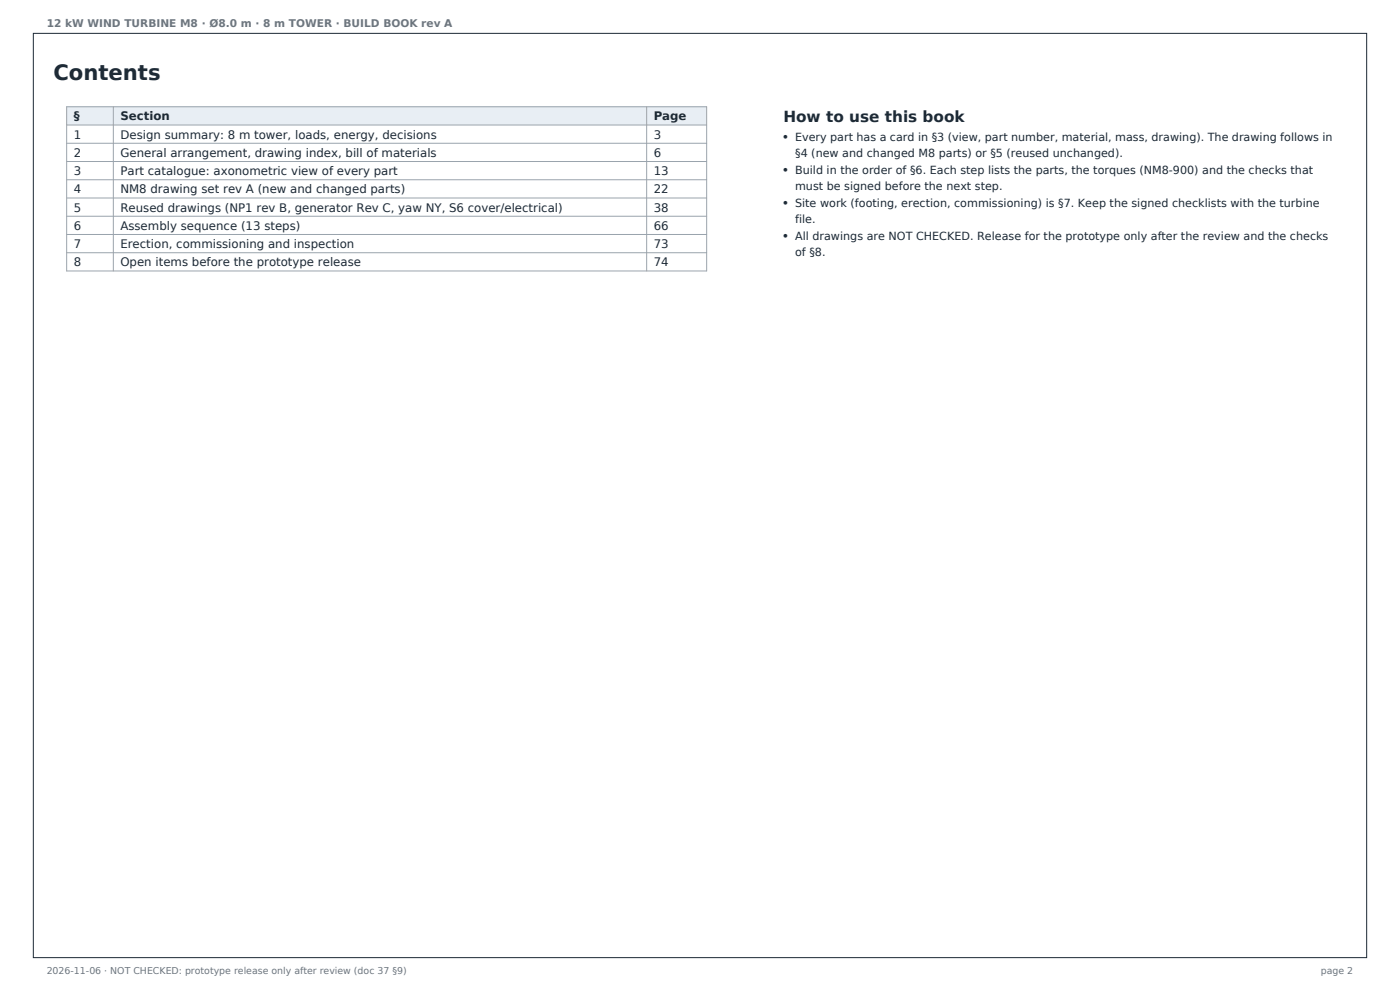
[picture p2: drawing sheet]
<svg xmlns="http://www.w3.org/2000/svg" width="420mm" height="297mm" viewBox="0 0 420 297" stroke-linecap="round" stroke-linejoin="round" font-family="sans-serif">
<defs><g id="words">
<text font-size="6.3" fill="#1d2a36" x="16" y="24">Contents</text>
<text font-size="4.6" fill="#1d2a36" x="235" y="36.6">How to use this book</text>
<g font-size="3.5" fill="#1d2a36">
<text x="22.1" y="36.1">§</text>
<text x="22.1" y="41.5">1</text>
<text x="36.1" y="36.1">Section</text>
<text x="36.1" y="41.5">Design summary: 8 m tower, loads, energy, decisions</text>
<text x="196.1" y="36.1">Page</text>
<text x="196.1" y="41.5">3</text>
<text x="22.1" y="47">2</text>
<text x="36.1" y="47">General arrangement, drawing index, bill of materials</text>
<text x="196.1" y="47">6</text>
<text x="235" y="42.4">• Every part has a card in §3 (view, part number, material, mass, drawing). The drawing follows in</text>
<text x="22.1" y="52.5">3</text>
<text x="36.1" y="52.5">Part catalogue: axonometric view of every part</text>
<text x="196.1" y="52.5">13</text>
<text x="235" y="52.3">• Build in the order of §6. Each step lists the parts, the torques (NM8-900) and the checks that</text>
<text x="22.1" y="57.9">4</text>
<text x="36.1" y="57.9">NM8 drawing set rev A (new and changed parts)</text>
<text x="196.1" y="57.9">22</text>
<text x="22.1" y="63.4">5</text>
<text x="36.1" y="63.4">Reused drawings (NP1 rev B, generator Rev C, yaw NY, S6 cover/electrical)</text>
<text x="196.1" y="63.4">38</text>
<text x="235" y="62.2">• Site work (footing, erection, commissioning) is §7. Keep the signed checklists with the turbine</text>
<text x="22.1" y="68.9">6</text>
<text x="36.1" y="68.9">Assembly sequence (13 steps)</text>
<text x="196.1" y="68.9">66</text>
<text x="22.1" y="74.3">7</text>
<text x="36.1" y="74.3">Erection, commissioning and inspection</text>
<text x="196.1" y="74.3">73</text>
<text x="235" y="72">• All drawings are NOT CHECKED. Release for the prototype only after the review and the checks</text>
<text x="22.1" y="79.8">8</text>
<text x="36.1" y="79.8">Open items before the prototype release</text>
<text x="196.1" y="79.8">74</text>
</g>
<g font-size="3.4" fill="#1d2a36">
<text x="238.5" y="47">§4 (new and changed M8 parts) or §5 (reused unchanged).</text>
<text x="238.5" y="56.9">must be signed before the next step.</text>
<text x="238.5" y="66.7">file.</text>
<text x="238.5" y="76.6">of §8.</text>
</g>
<text font-size="3.2" fill="#6b7680" x="14" y="8">12 kW WIND TURBINE M8 · Ø8.0 m · 8 m TOWER · BUILD BOOK rev A</text>
<g font-size="2.8" fill="#6b7680">
<text x="14" y="292">2026-11-06 · NOT CHECKED: prototype release only after review (doc 37 §9)</text>
<text x="396.3" y="292">page 2</text>
</g>
</g></defs>
<path d="M10 10h400v277h-400z" fill="none" stroke="#1d2a36" stroke-width=".3"/>
<path d="M20 32h192v5.5h-192z" fill-rule="evenodd" fill="#e8eef4"/>
<path d="M20 32h192v49.2h-192zM20 37.5h192M34 32v49.2M194 32v49.2M20 42.9h192M20 48.4h192M20 53.9h192M20 59.3h192M20 64.8h192M20 70.3h192M20 75.7h192" fill="none" stroke="#9aa4ad" stroke-width=".3"/>
<use href="#words"/>
</svg>
